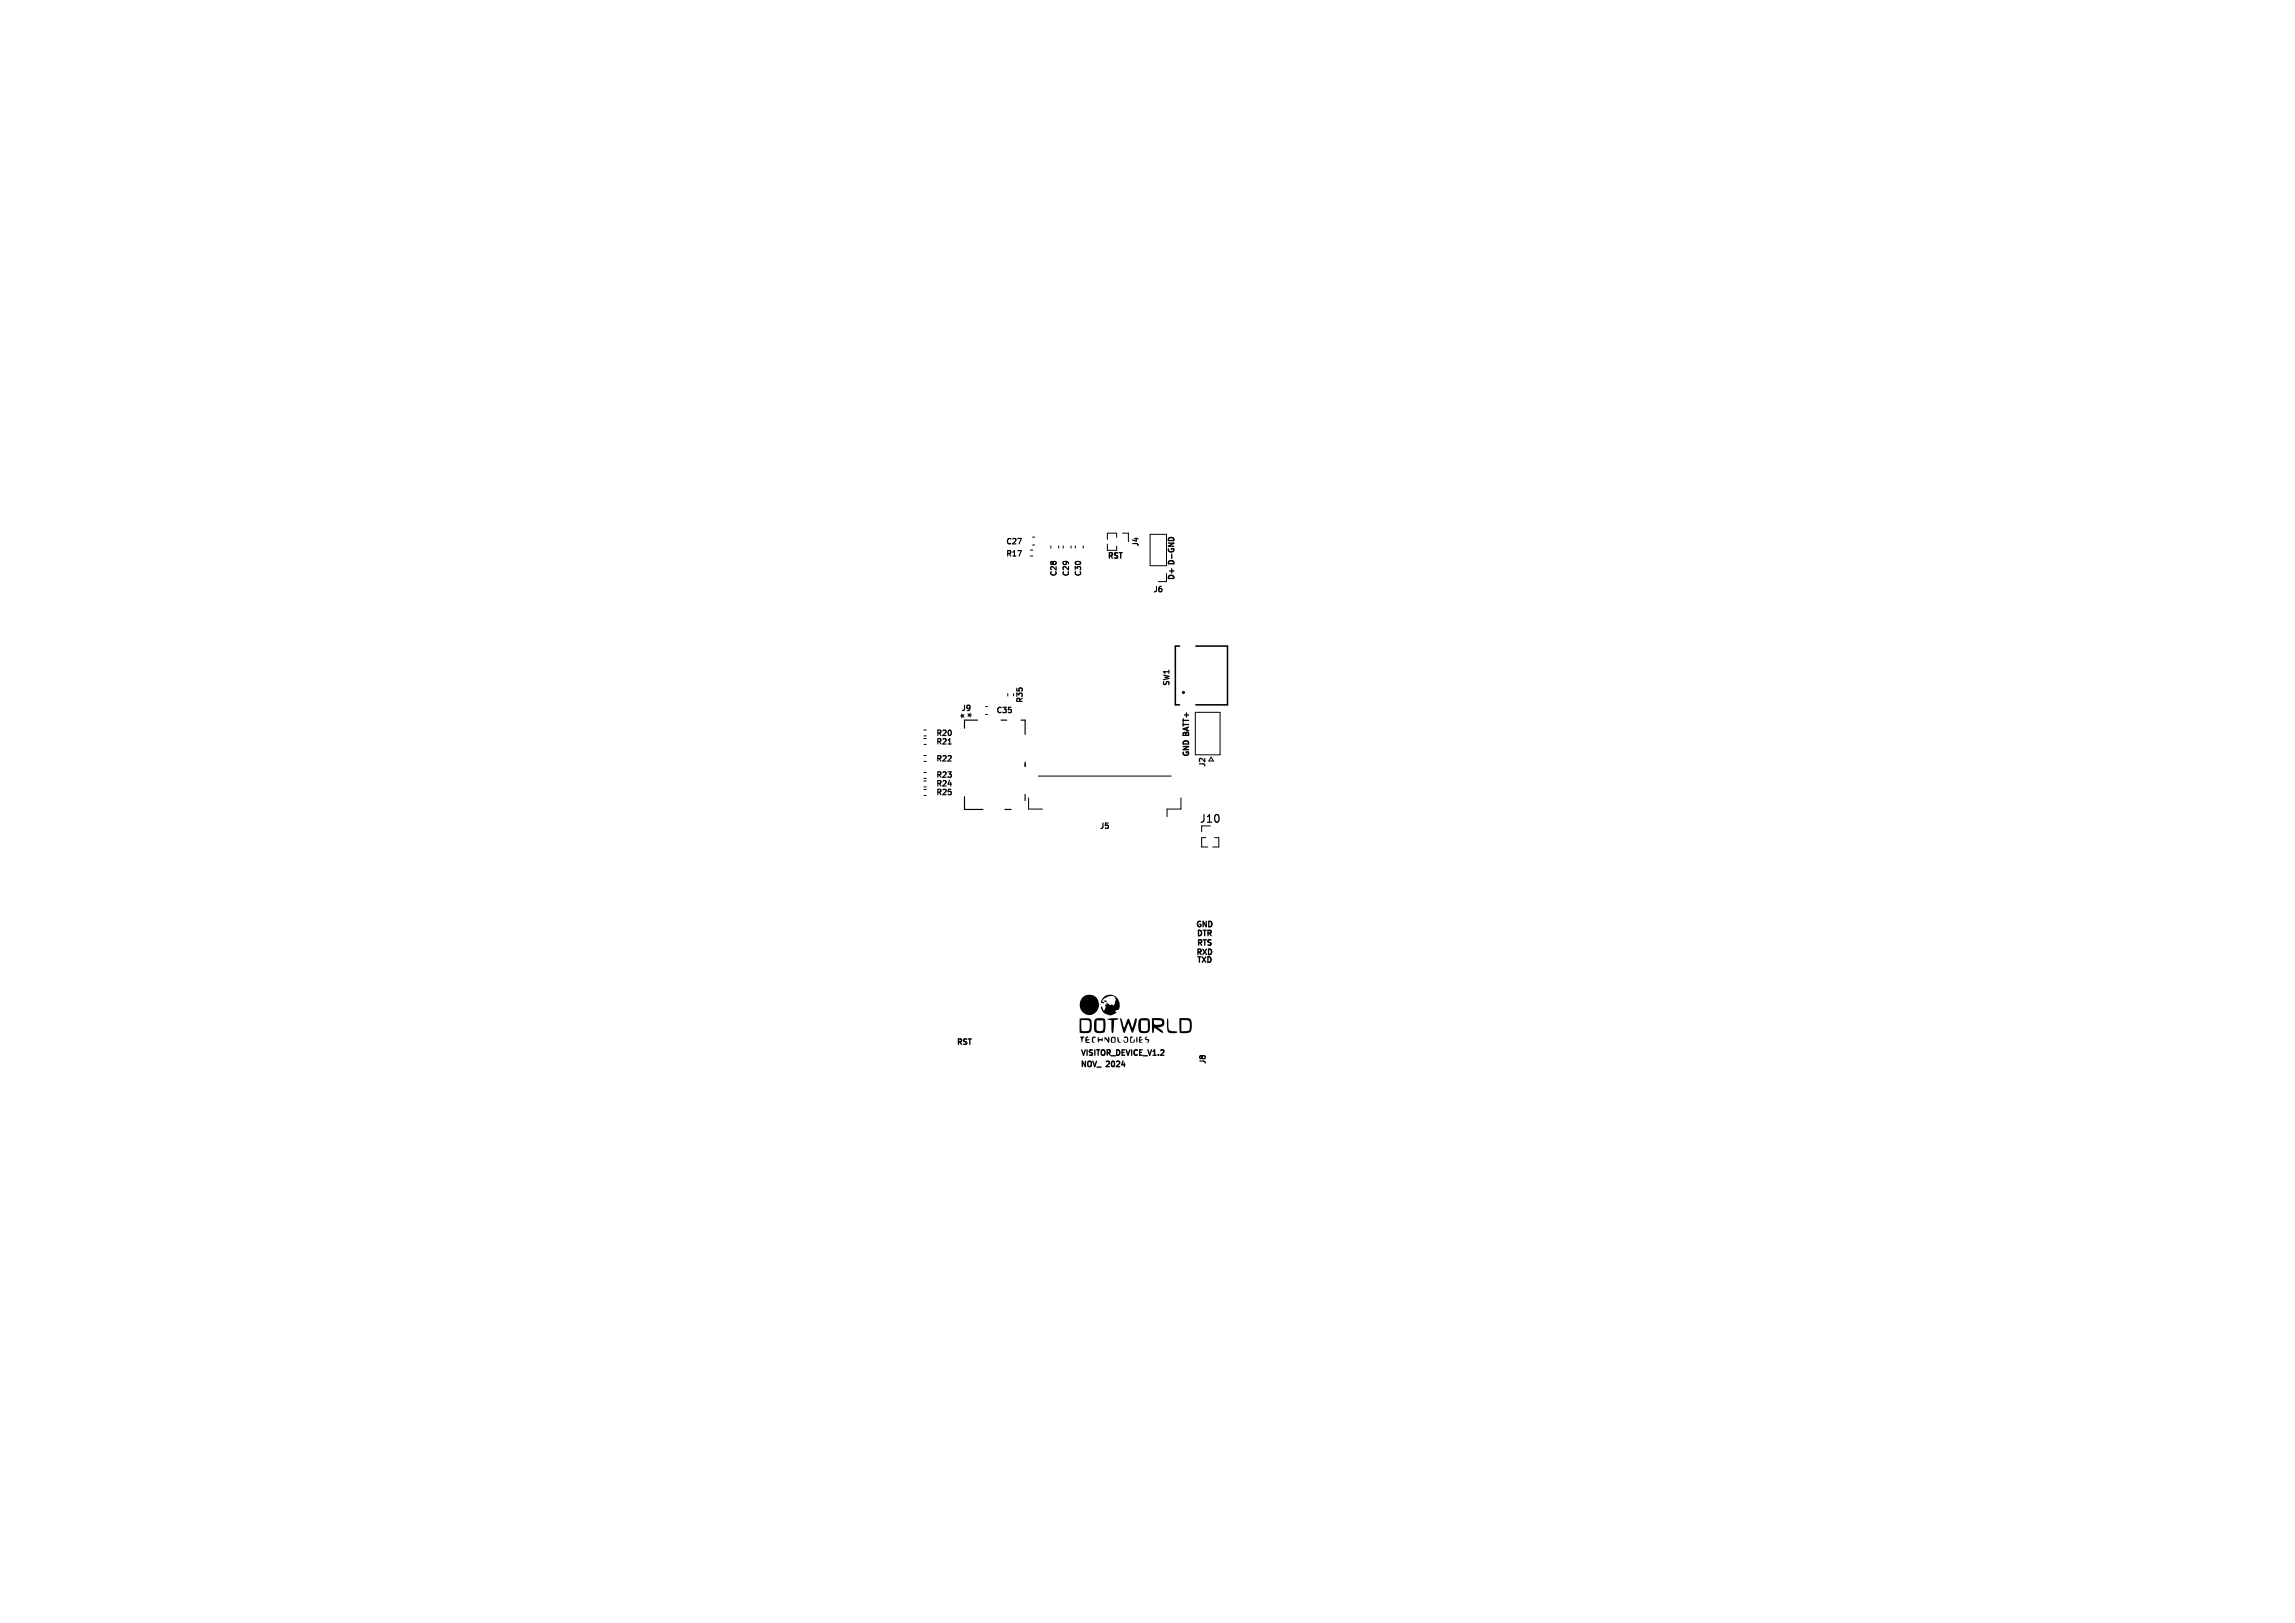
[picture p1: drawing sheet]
<svg xmlns="http://www.w3.org/2000/svg" width="297mm" height="210mm" viewBox="0 0 297 210" stroke-linecap="round" stroke-linejoin="round" font-family="sans-serif">
<defs><g id="words">
<g font-size="1.4">
<text x="124.4" y="92" transform="rotate(90 124.4 92)">*</text>
<text x="125.6" y="93.1" transform="rotate(-90 125.6 93.1)">*</text>
<text x="155.2" y="106.7">J10</text>
</g>
<g font-size="1">
<text x="130.1" y="70.6">C27</text>
<text x="147.5" y="70.9" transform="rotate(-90 147.5 70.9)">J4</text>
<text x="130.1" y="72.2">R17</text>
<text x="136.9" y="74.7" transform="rotate(-90 136.9 74.7)">C28</text>
<text x="138.5" y="74.7" transform="rotate(-90 138.5 74.7)">C29</text>
<text x="140.1" y="74.7" transform="rotate(-90 140.1 74.7)">C30</text>
<text x="143.2" y="72.5">RST</text>
<text x="149.1" y="76.8">J6</text>
<text x="152.2" y="75.2" transform="rotate(-90 152.2 75.2)">D+ D- GND</text>
<text x="151.5" y="88.9" transform="rotate(-90 151.5 88.9)">SW1</text>
<text x="121" y="95.4">R20</text>
<text x="124.3" y="92.2">J9</text>
<text x="128.8" y="92.5">C35</text>
<text x="132.5" y="91.1" transform="rotate(-90 132.5 91.1)">R35</text>
<text x="121" y="102">R24</text>
<text x="121" y="100.8">R23</text>
<text x="121" y="98.7">R22</text>
<text x="121" y="96.5">R21</text>
<text x="154.1" y="98.1" transform="rotate(-90 154.1 98.1)">GND BATT+</text>
<text x="156.2" y="99.4" transform="rotate(-90 156.2 99.4)">J2</text>
<text x="121" y="103.1">R25</text>
<text x="142.2" y="107.5">J5</text>
<text x="154.6" y="120.2">GND</text>
<text x="154.7" y="123.8">RXD</text>
<text x="154.7" y="121.4">DTR</text>
<text x="154.8" y="124.8">TXD</text>
<text x="154.8" y="122.6">RTS</text>
<text x="123.7" y="135.4">RST</text>
<text x="139.7" y="136.8">VISITOR_DEVICE_V1.2</text>
<text x="156.2" y="137.8" transform="rotate(-90 156.2 137.8)">J8</text>
<text x="139.7" y="138.3">NOV_</text>
<text x="143.2" y="138.3">2024</text>
</g>
</g></defs>
<path d="M122.7 96.3h.4M126.5 93.2h-1.7v1M129.6 93.2h.7M132.1 93.2h.6v1.8M132.7 98.6v.6M124.8 103.1v1.6h2.4M130.1 104.7h.8M132.7 102.8v.8" fill="none" stroke="#000" stroke-width=".15"/>
<g fill="none" stroke="#000" stroke-width=".13">
<path d="M133.3 71.2h.4M133.3 71.9h.4M133.6 69.5h.3M133.6 70.5h.3M136 70.6v.3M137 70.6v.3M137.6 70.6v.3M138.6 70.6v.3M139.2 70.6v.3M140.2 70.6v.3M143.3 70.4v.8h1.2v-.5M144.5 69.5v-.5h-1.2v.8"/>
<path d="M145.3 69h.7v1.1M148.8 69.1h2.2v4.1h-2.2zM151 74.2v1.1h-1.1M119.6 94.5h.3M119.6 95.2h.3M119.6 100h.3M119.6 97.8h.3M119.6 98.5h.3M119.6 95.6h.3M119.6 96.3h.3M127.5 91.4h.3M127.5 92.5h.3"/>
<path d="M130.4 89.7v.4M131.2 89.7v.4M154.7 92.2h3.2v5.5h-3.2zM156.7 98l.3 .5h-.6zM119.6 101.1h.3M119.6 101.8h.3M119.6 100.7h.3M119.6 102.2h.3M119.6 102.9h.3M133.1 103.2v1.5h1.8M134.4 100.4h17.2M152.8 103.2v1.5h-1.8v1"/>
<path d="M155.5 106.9v.7M156.1 108.4h-.6v1.2h.8M157.2 108.4h.5v1.2h-.8"/>
</g>
<g fill="#000">
<path d="M139.8 134.2l.2-.1 .4 .1-.3 .2-.1 .5a.74 .74 0 0 0-.2-.7zM140.6 134.1l.3 .1-.3 .1 .1 .2h.3l-.3 .2-.1 .1 .5 .1h-.6v-.6zM139.7 131.8a1.89 1.89 0 0 1 1.5 .1l.1 .6-.1 .9a.75 .75 0 0 1-.8 .3l-.7-.1v-.9h.2l.1 .7h.3a.48 .48 0 0 0 .7-.4v-.9a1.27 1.27 0 0 0-1.1-.1v.7h-.2zM140.1 129a1.3 1.3 0 0 1 2.1 .8 1.3 1.3 0 0 1-1.7 1.4 1.38 1.38 0 0 1-.4-2.2zM141.3 134.2l.2-.1 .3 .1v.1h-.3v.1v.4l.3 .1-.5-.1zM142.1 134.2l.1 .2h.2h.2l.1-.2v.6l-.3-.2h-.1l-.1 .3h-.1zM142.4 129.9v.1zM141.7 131.9l.5-.2 .7 .1a1.89 1.89 0 0 1 .1 1.7 1.11 1.11 0 0 1-1.3 0l-.1-.5h.3v.3a.5 .5 0 0 0 .6 .1 .5 .5 0 0 0 .3-.5v-.9h-.9v1h-.3v-.7zM142.8 129.5h.4v.2zM142.9 134.2l.5 .4 .1-.5 .1 .4-.1 .5-.5-.6v.6zM142.9 129a1.29 1.29 0 0 1 1.6 .1 1.29 1.29 0 0 1 .2 1.6l-.4 .2h.2a1.12 1.12 0 0 1-1.2 .4 1.12 1.12 0 0 1-.8-1.1l.2 .2 .1 .4a.67 .67 0 0 0 .2-.8h.2v-.2h.1l.4 .3 .2-.1 .2 .1 .2-.2a1.15 1.15 0 0 0-.1-.9 1.51 1.51 0 0 0-1.6 .6l.3 .2-.4-.1a.95 .95 0 0 1 .4-.7zM143.8 134.2h.5l.1 .2a.42 .42 0 0 1-.2 .5l-.4-.1v-.2h.1v.2l.2 .1 .1-.1v-.2v-.2l-.1-.1h-.1l-.1 .3h-.1z"/>
<path d="M143.3 131.9a2.47 2.47 0 0 1 1.4-.1l-.5 .2-.1 1.3-.1 .4-.1-.2-.1-1.5zM144.7 134.2l.1 .3a.42 .42 0 0 0 .4 .4 .51 .51 0 0 1-.5-.1 .51 .51 0 0 1 0-.6zM145.5 134.1h.4a.53 .53 0 0 1-.1 .9 .37 .37 0 0 1-.4-.5l.2 .3h.2v-.4v-.1h-.3zM146.3 134.2l.2-.1 .1 .1a.38 .38 0 0 0-.2 .3 .38 .38 0 0 0 .1 .4l.2-.1 .1-.4a.3 .3 0 0 1 0 .4 .3 .3 0 0 1-.2 .1h-.3zM145 131.8h.1l.1 .1 .3 1.1 .5-1.2 .5 1.2 .4-1.2h.2l-.2 .9-.3 1-.2-.3-.3-1-.6 1.3a4.2 4.2 0 0 1-.6-1.9zM147.1 134.1l.1 .4-.1 .5-.1-.5zM147.5 134.2h.3l-.3 .2v.1h.4l-.3 .2v.1l.3 .1a.4 .4 0 0 1-.5-.1 .4 .4 0 0 1 0-.5zM147.5 131.8l.3-.1a.73 .73 0 0 1 1 .5v.3a1.52 1.52 0 0 1-.2 1.1l-.5 .1-.6-.1-.2-.5v-.2h.3l.1 .4 .1 .1h.7l.1-.4-.1-1h-.8l-.1 .9h-.3v-.2a1.04 1.04 0 0 1 .2-.9zM148.2 134.2l.2-.1 .1 .1-.2 .2 .4 .1v.2a.34 .34 0 0 1-.5 .2l.4-.2-.4-.2zM149.1 131.7h.2a1.65 1.65 0 0 1 1.3 .2 .59 .59 0 0 1 .1 .7 .59 .59 0 0 1-.6 .3h-.3l.6 .5 .2 .1-.1 .1-1.1-.6-.2 .7a.64 .64 0 0 1-.1-.7v-.7h.2l.1 .2a1.05 1.05 0 0 0 1 0v-.3l-.2-.2h-.9v.3h-.2zM151.1 131.8l.1 .1v.2a1.79 1.79 0 0 0 .2 1.2l.8 .1 .2 .2-.5 .1-.7-.1a3.6 3.6 0 0 1-.1-1.8zM152.6 131.7h.7a.76 .76 0 0 1 .8 .3l.1 .8a.64 .64 0 0 1-.6 .9l-.9-.1-.1-.9h.3v.7h.9l.2-.5-.1-.8-1-.1v.7h-.3z"/>
</g>
<g fill="none" stroke="#000" stroke-width=".2">
<path d="M152.7 83.6h-.6v7.6h.6M154.8 83.6h4.1v7.6h-4.1"/>
<circle cx="153.2" cy="89.6" r=".1"/>
</g>
<use href="#words"/>
</svg>
